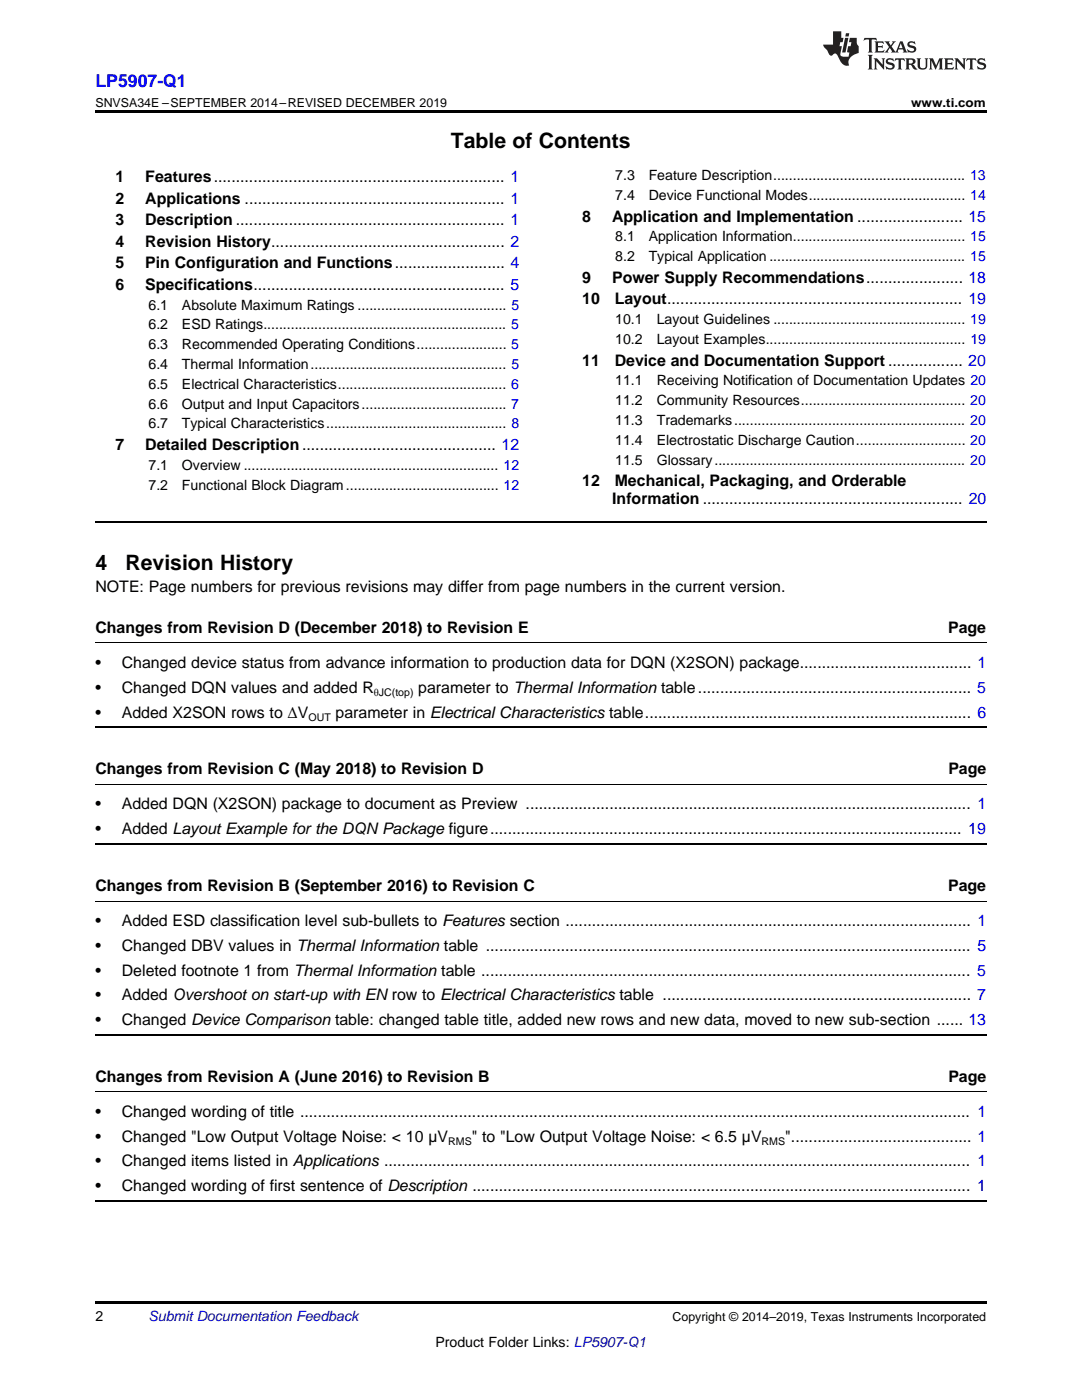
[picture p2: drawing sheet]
<svg xmlns="http://www.w3.org/2000/svg" width="216mm" height="279mm" viewBox="0 0 216 279" stroke-linecap="round" stroke-linejoin="round" font-family="sans-serif">
<defs><g id="words">
<g font-size="4.2">
<text x="90" y="29.6">Table of Contents</text>
<text x="19" y="113.8">4</text>
<text x="25" y="113.8">Revision History</text>
</g>
<text font-size="3.5" fill="#00f" x="19" y="17.3">LP5907-Q1</text>
<g font-size="3.2">
<text x="23" y="36.3">1</text>
<text x="23" y="40.6">2</text>
<text x="29" y="36.3">Features.................................................................. 1</text>
<text x="29" y="40.6">Applications ........................................................... 1</text>
<text x="23" y="44.9">3</text>
<text x="29" y="44.9">Description ............................................................. 1</text>
<text x="116.2" y="44.2">8</text>
<text x="122.1" y="44.2">Application and Implementation ........................ 15</text>
<text x="23" y="49.2">4</text>
<text x="23" y="53.6">5</text>
<text x="29" y="49.2">Revision History..................................................... 2</text>
<text x="29" y="53.6">Pin Configuration and Functions......................... 4</text>
<text x="23" y="57.9">6</text>
<text x="29" y="57.9">Specifications......................................................... 5</text>
<text x="116.2" y="56.4">9</text>
<text x="122.1" y="56.4">Power Supply Recommendations...................... 18</text>
<text x="116.2" y="60.7">10</text>
<text x="122.7" y="60.7">Layout................................................................... 19</text>
<text x="116.2" y="73">11</text>
<text x="122.7" y="73">Device and Documentation Support ................. 20</text>
<text x="23" y="89.8">7</text>
<text x="29" y="89.8">Detailed Description............................................ 12</text>
<text x="116.2" y="97">12</text>
<text x="122.2" y="100.5">Information ........................................................... 20</text>
<text x="122.7" y="97">Mechanical, Packaging, and Orderable</text>
<text x="19" y="118.1">NOTE: Page numbers for previous revisions may differ from page numbers in the current version.</text>
<text x="19" y="126.3">Changes from Revision D (December 2018) to Revision E</text>
<text x="189.2" y="126.3">Page</text>
<text x="19" y="133.3">•</text>
<text x="24.3" y="133.3">Changed device status from advance information to production data for DQN (X2SON) package....................................... 1</text>
<text x="19" y="138.3">•</text>
<text x="19" y="143.2">•</text>
<text x="24.3" y="138.3">Changed DQN values and added R</text>
<text x="24.3" y="143.2">Added X2SON rows to ΔV</text>
<text x="67" y="143.2">parameter in Electrical Characteristics table.......................................................................... 6</text>
<text x="83.5" y="138.3">parameter to Thermal Information table.............................................................. 5</text>
<text x="19" y="154.5">Changes from Revision C (May 2018) to Revision D</text>
<text x="189.2" y="154.5">Page</text>
<text x="19" y="161.5">•</text>
<text x="24.3" y="161.5">Added DQN (X2SON) package to document as Preview ..................................................................................................... 1</text>
<text x="19" y="166.5">•</text>
<text x="24.3" y="166.5">Added Layout Example for the DQN Package figure........................................................................................................... 19</text>
<text x="19" y="177.8">Changes from Revision B (September 2016) to Revision C</text>
<text x="189.2" y="177.8">Page</text>
<text x="19" y="184.8">•</text>
<text x="24.3" y="184.8">Added ESD classification level sub-bullets to Features section ............................................................................................ 1</text>
<text x="19" y="189.8">•</text>
<text x="24.3" y="189.8">Changed DBV values in Thermal Information table .............................................................................................................. 5</text>
<text x="19" y="194.7">•</text>
<text x="24.3" y="194.7">Deleted footnote 1 from Thermal Information table ............................................................................................................... 5</text>
<text x="19" y="199.6">•</text>
<text x="24.3" y="199.6">Added Overshoot on start-up with EN row to Electrical Characteristics table ...................................................................... 7</text>
<text x="19" y="204.6">•</text>
<text x="24.3" y="204.6">Changed Device Comparison table: changed table title, added new rows and new data, moved to new sub-section ...... 13</text>
<text x="19" y="215.9">Changes from Revision A (June 2016) to Revision B</text>
<text x="189.2" y="215.9">Page</text>
<text x="19" y="222.9">•</text>
<text x="19" y="227.9">•</text>
<text x="24.3" y="222.9">Changed wording of title ........................................................................................................................................................ 1</text>
<text x="24.3" y="227.9">Changed &quot;Low Output Voltage Noise: &lt; 10 µV</text>
<text x="94.1" y="227.9">&quot; to &quot;Low Output Voltage Noise: &lt; 6.5 µV</text>
<text x="156.7" y="227.9">&quot;......................................... 1</text>
<text x="19" y="232.8">•</text>
<text x="24.3" y="232.8">Changed items listed in Applications ..................................................................................................................................... 1</text>
<text x="19" y="237.7">•</text>
<text x="24.3" y="237.7">Changed wording of first sentence of Description ................................................................................................................. 1</text>
</g>
<g font-size="2.8">
<text x="122.8" y="36">7.3</text>
<text x="129.4" y="36">Feature Description................................................. 13</text>
<text x="122.8" y="39.9">7.4</text>
<text x="129.4" y="39.9">Device Functional Modes........................................ 14</text>
<text x="122.8" y="48.2">8.1</text>
<text x="122.8" y="52.1">8.2</text>
<text x="129.4" y="48.2">Application Information............................................ 15</text>
<text x="129.4" y="52.1">Typical Application .................................................. 15</text>
<text x="29.6" y="61.8">6.1</text>
<text x="29.6" y="65.8">6.2</text>
<text x="36.3" y="61.8">Absolute Maximum Ratings ...................................... 5</text>
<text x="36.3" y="65.8">ESD Ratings.............................................................. 5</text>
<text x="122.8" y="64.7">10.1</text>
<text x="131" y="64.7">Layout Guidelines ................................................. 19</text>
<text x="29.6" y="69.7">6.3</text>
<text x="36.3" y="69.7">Recommended Operating Conditions....................... 5</text>
<text x="122.8" y="68.7">10.2</text>
<text x="131" y="68.7">Layout Examples................................................... 19</text>
<text x="29.6" y="73.7">6.4</text>
<text x="29.6" y="77.6">6.5</text>
<text x="36.3" y="73.7">Thermal Information.................................................. 5</text>
<text x="36.3" y="77.6">Electrical Characteristics........................................... 6</text>
<text x="122.8" y="76.9">11.1</text>
<text x="131" y="76.9">Receiving Notification of Documentation Updates 20</text>
<text x="29.6" y="81.6">6.6</text>
<text x="36.3" y="81.6">Output and Input Capacitors..................................... 7</text>
<text x="122.8" y="80.9">11.2</text>
<text x="131" y="80.9">Community Resources.......................................... 20</text>
<text x="29.6" y="85.5">6.7</text>
<text x="36.3" y="85.5">Typical Characteristics.............................................. 8</text>
<text x="122.8" y="84.8">11.3</text>
<text x="122.8" y="88.8">11.4</text>
<text x="131" y="84.8">Trademarks........................................................... 20</text>
<text x="131" y="88.8">Electrostatic Discharge Caution............................ 20</text>
<text x="29.6" y="93.8">7.1</text>
<text x="36.3" y="93.8">Overview ................................................................. 12</text>
<text x="122.8" y="92.7">11.5</text>
<text x="131" y="92.7">Glossary................................................................ 20</text>
<text x="29.6" y="97.7">7.2</text>
<text x="36.3" y="97.7">Functional Block Diagram....................................... 12</text>
<text x="19" y="263.6">2</text>
<text x="86.9" y="268.9">Product Folder Links: LP5907-Q1</text>
</g>
<text font-size="2.8" fill="#0000c8" x="29.6" y="263.6">Submit Documentation Feedback</text>
<g font-size="2.5">
<text x="19" y="21.4">SNVSA34E –SEPTEMBER 2014–REVISED DECEMBER 2019</text>
<text x="181.8" y="21.4">www.ti.com</text>
<text x="134.2" y="263.6">Copyright © 2014–2019, Texas Instruments Incorporated</text>
</g>
<g font-size="2.1">
<text x="61.6" y="143.8">OUT</text>
<text x="74.6" y="138.9">θJC(top)</text>
<text x="89.4" y="228.5">RMS</text>
<text x="152" y="228.5">RMS</text>
</g>
</g></defs>
<path d="M19 22h177.8v.5h-177.8zM19 259.7h177.8v.5h-177.8z" fill="#000"/>
<path d="M19 104.2h177.8M19 145.1h177.8M19 168.4h177.8M19 206.5h177.8M19 239.7h177.8" fill="none" stroke="#000" stroke-width=".35"/>
<path d="M19 128.3h177.8M19 156.5h177.8M19 179.8h177.8M19 217.9h177.8" fill="none" stroke="#000" stroke-width=".2"/>
<g fill="#231f20">
<path d="M172.5 7.6l-.1 .5 .4-.2h.6v.1v2.1l-.2 .4h.9l-.2-.4v-2.1l.1-.1h.5l.5 .2-.2-.5zM174.5 8.3l.2 .3v1.5l-.2 .4h1.8l.2-.6a1.04 1.04 0 0 1-1.3 .2v-.7h.6l.3 .2v-.6l-.3 .2h-.6v-.6l.8-.1 .4 .3-.2-.5zM176.5 8.3l.9 1.1-.9 1.1h.8l-.2-.2 .4-.7 .5 .7-.2 .2h1.5l-.2-.2 .2-.4h.9l.1 .4-.2 .2h1l-.3-.3-.7-1.9h-.5l-.9 2-.8-1 .9-1h-.8l.1 .3-.4 .5-.3-.6 .1-.2zM179.7 8.6l.4 1h-.7zM181.3 8.4a.63 .63 0 0 0-.2 .7 .63 .63 0 0 0 .6 .4l.6 .2 .1 .2a.75 .75 0 0 1-.7 .4 .75 .75 0 0 1-.6-.5l.1 .7 .1-.1a1.11 1.11 0 0 0 1.5-.6 1.13 1.13 0 0 0-1.2-.8l-.1-.4a1.04 1.04 0 0 1 1.2 .2l-.2-.5-.2 .1-.4-.2zM173.2 10.9l.2 .4v2.2l-.2 .4h1l-.3-.4v-2.2l.3-.4zM174.3 11.6l.3 .4v1.5l-.3 .4h.8l-.2-.4v-1.3l1.5 1.7v-1.9l.2-.4h-.7l.2 .4v.9l-1.1-1.3zM177 11.8a.62 .62 0 0 0-.2 .7 .62 .62 0 0 0 .6 .4l.6 .1 .1 .3a.76 .76 0 0 1-.7 .3 .76 .76 0 0 1-.7-.4l.2 .7 .1-.1a1.11 1.11 0 0 0 1.5-.6 1.13 1.13 0 0 0-1.2-.8l-.1-.4a1.04 1.04 0 0 1 1.2 .2l-.2-.6-.2 .1-.5-.1zM178.7 11.6l-.2 .6a.61 .61 0 0 1 .8-.3v1.6l-.2 .4h.9l-.2-.4v-1.6a.63 .63 0 0 1 .7 .3l-.1-.6zM180.6 11.6l.3 .4v1.5l-.3 .4h1l-.2-.2-.1-.8 .6 .2a.76 .76 0 0 0 1.2 .7l-1-1a.58 .58 0 0 0 .6-.5 .58 .58 0 0 0-.5-.6zM181.4 11.9h.1a.45 .45 0 0 1 .5 .1 .45 .45 0 0 1 .1 .5l-.8 .2zM182.9 11.6l.2 .2a2.17 2.17 0 0 0 .3 1.9 .99 .99 0 0 0 1.6-.6v-1.1l.2-.4h-.7l.2 .2a1.92 1.92 0 0 1-.2 1.8 .6 .6 0 0 1-.9-.5v-1.1l.2-.4zM185.4 11.6l.2 .4v1.5l-.2 .4h.7l-.2-.4v-1.4l.8 1.8 .8-1.8v1.4l-.2 .4h.9l-.2-.4v-1.5l.2-.4h-.8l-.6 1.5-.6-1.5zM188.4 11.6l.2 .4v1.5l-.2 .4h1.8l.1-.6a1.04 1.04 0 0 1-1.2 .1v-.6h.5l.4 .2v-.6l-.4 .2h-.5v-.7h.8l.3 .3-.1-.6zM190.5 11.6l.2 .4v1.5l-.2 .4h.7l-.2-.4v-1.3l1.5 1.7v-1.9l.2-.4h-.7l.2 .4v.9l-1.1-1.3zM192.9 11.6l-.1 .6a.61 .61 0 0 1 .7-.3l.1 1.6-.3 .4h1l-.3-.4 .1-1.6a.63 .63 0 0 1 .7 .3l-.1-.6zM195.2 11.8a.62 .62 0 0 0-.2 .7 .62 .62 0 0 0 .6 .4l.6 .1 .1 .3a.76 .76 0 0 1-.7 .3 .76 .76 0 0 1-.6-.4l.1 .7 .1-.1a1.11 1.11 0 0 0 1.6-.6 1.13 1.13 0 0 0-1.3-.8l-.1-.4a1.04 1.04 0 0 1 1.2 .2l-.1-.6-.2 .1-.5-.1z"/>
<path d="M166.2 6.3v2.6h-1.9v.4l.8 .9a.91 .91 0 0 0 1 .8 .56 .56 0 0 1 .5-.3 .56 .56 0 0 1 .5 .3l.4 .8a1.53 1.53 0 0 0 1.9 1.2 1.54 1.54 0 0 1 1-2.1l.9-.3v-1.4a1.52 1.52 0 0 1-.4-1.6h-1.3l-.2 .8h.5l-.2 .8h-.5l-.1 1v.2l.4 .1-.2 .8a1.93 1.93 0 0 1-1.6-.3l.3-1.8h-.5l.2-.8h.4l.2-.8h-.4v-1.3zM168.6 7.6l-.6 2.9h.7l.6-2.9zM168.8 6.6l-.1 .7h.6l.2-.7z"/>
</g>
<use href="#words"/>
</svg>
